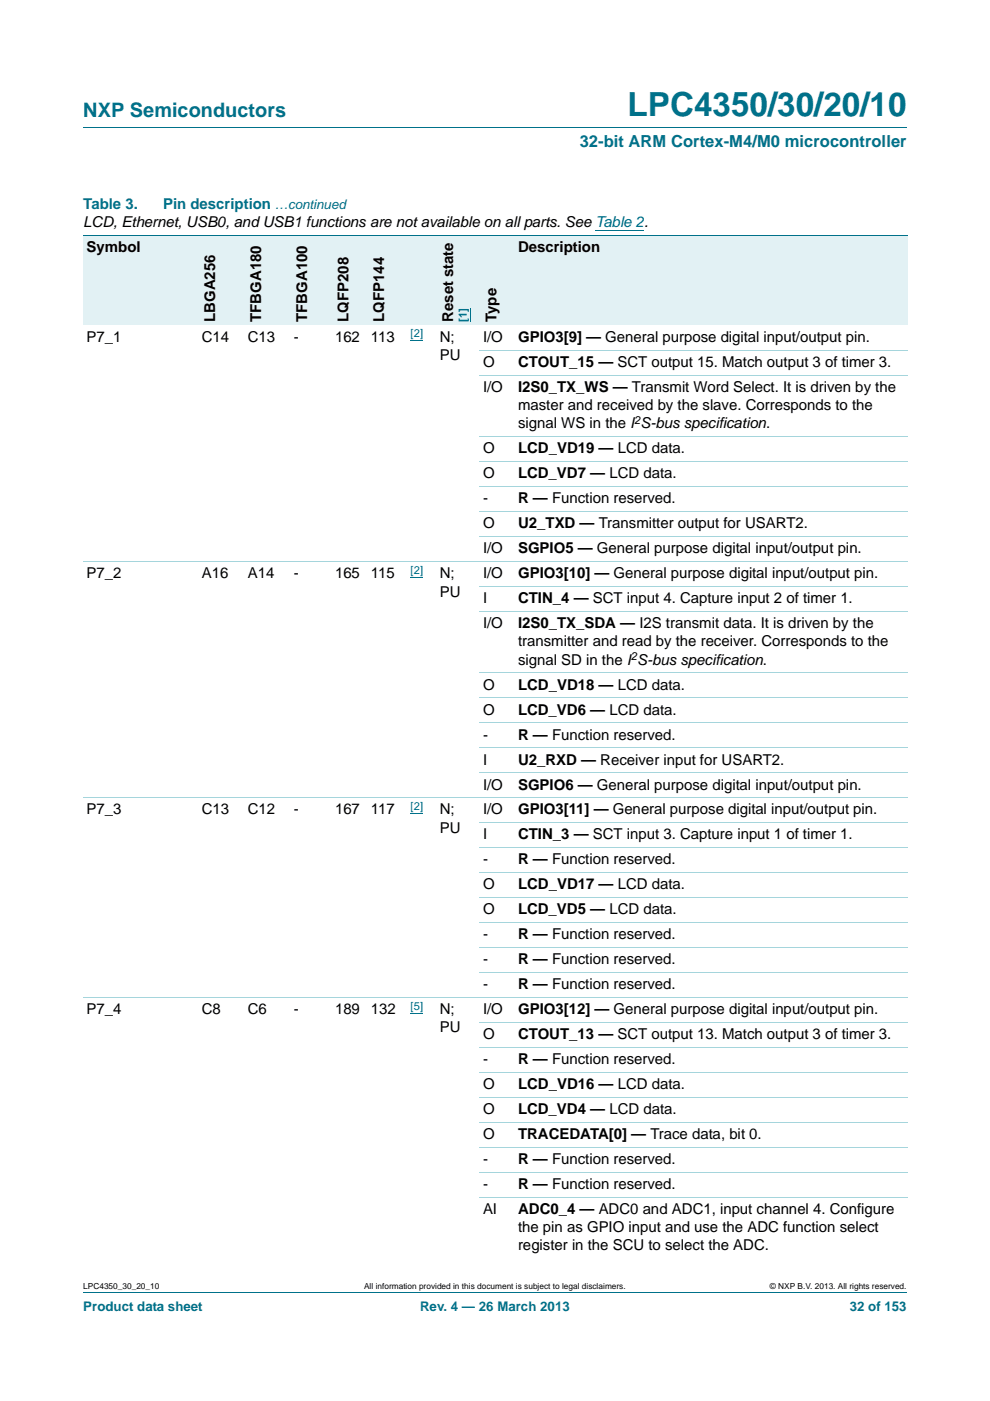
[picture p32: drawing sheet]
<svg xmlns="http://www.w3.org/2000/svg" width="210mm" height="297mm" viewBox="0 0 210 297" stroke-linecap="round" stroke-linejoin="round" font-family="sans-serif">
<defs><g id="words">
<text font-size="7" fill="#00718a" x="133.1" y="24.6">LPC4350/30/20/10</text>
<text font-size="4.2" fill="#00718a" x="17.7" y="24.9">NXP Semiconductors</text>
<text font-size="3.5" fill="#00718a" x="123" y="31.1">32-bit ARM Cortex-M4/M0 microcontroller</text>
<g font-size="3.2" fill="#00718a">
<text x="17.7" y="44.3">Table 3.</text>
<text x="34.6" y="44.3">Pin description</text>
</g>
<g font-size="3.2">
<text x="17.7" y="48.2">LCD, Ethernet, USB0, and USB1 functions are not available on all parts. See Table 2.</text>
<text x="18.4" y="53.4">Symbol</text>
<text x="109.9" y="53.4">Description</text>
<text x="45.6" y="68.3" transform="rotate(-90 45.6 68.3)">LBGA256</text>
<text x="55.4" y="68.3" transform="rotate(-90 55.4 68.3)">TFBGA180</text>
<text x="65.2" y="68.3" transform="rotate(-90 65.2 68.3)">TFBGA100</text>
<text x="73.9" y="68.3" transform="rotate(-90 73.9 68.3)">LQFP208</text>
<text x="81.5" y="68.3" transform="rotate(-90 81.5 68.3)">LQFP144</text>
<text x="96.1" y="68.3" transform="rotate(-90 96.1 68.3)">Reset state</text>
<text x="105.3" y="68.3" transform="rotate(-90 105.3 68.3)">Type</text>
<text x="18.4" y="72.5">P7_1</text>
<text x="42.8" y="72.5">C14</text>
<text x="52.5" y="72.5">C13</text>
<text x="62.3" y="72.5">-</text>
<text x="71.1" y="72.5">162</text>
<text x="78.7" y="72.5">113</text>
<text x="93.3" y="72.5">N;</text>
<text x="93.3" y="76.4">PU</text>
<text x="102.4" y="72.5">I/O</text>
<text x="102.4" y="77.8">O</text>
<text x="109.9" y="72.5">GPIO3[9] — General purpose digital input/output pin.</text>
<text x="109.9" y="77.8">CTOUT_15 — SCT output 15. Match output 3 of timer 3.</text>
<text x="102.4" y="83.1">I/O</text>
<text x="109.9" y="83.1">I2S0_TX_WS — Transmit Word Select. It is driven by the</text>
<text x="109.9" y="87">master and received by the slave. Corresponds to the</text>
<text x="109.9" y="90.8">signal WS in the I S-bus specification.</text>
<text x="102.4" y="96.1">O</text>
<text x="102.4" y="101.4">O</text>
<text x="109.9" y="96.1">LCD_VD19 — LCD data.</text>
<text x="109.9" y="101.4">LCD_VD7 — LCD data.</text>
<text x="102.4" y="106.7">-</text>
<text x="109.9" y="106.7">R — Function reserved.</text>
<text x="102.4" y="112">O</text>
<text x="109.9" y="112">U2_TXD — Transmitter output for USART2.</text>
<text x="102.4" y="117.3">I/O</text>
<text x="109.9" y="117.3">SGPIO5 — General purpose digital input/output pin.</text>
<text x="18.4" y="122.6">P7_2</text>
<text x="42.8" y="122.6">A16</text>
<text x="52.5" y="122.6">A14</text>
<text x="62.3" y="122.6">-</text>
<text x="71.1" y="122.6">165</text>
<text x="78.7" y="122.6">115</text>
<text x="93.3" y="122.6">N;</text>
<text x="102.4" y="122.6">I/O</text>
<text x="109.9" y="122.6">GPIO3[10] — General purpose digital input/output pin.</text>
<text x="93.3" y="126.5">PU</text>
<text x="102.4" y="127.9">I</text>
<text x="109.9" y="127.9">CTIN_4 — SCT input 4. Capture input 2 of timer 1.</text>
<text x="102.4" y="133.2">I/O</text>
<text x="109.9" y="133.2">I2S0_TX_SDA — I2S transmit data. It is driven by the</text>
<text x="109.9" y="137.1">transmitter and read by the receiver. Corresponds to the</text>
<text x="109.9" y="140.9">signal SD in the I S-bus specification.</text>
<text x="102.4" y="146.2">O</text>
<text x="109.9" y="146.2">LCD_VD18 — LCD data.</text>
<text x="102.4" y="151.5">O</text>
<text x="109.9" y="151.5">LCD_VD6 — LCD data.</text>
<text x="102.4" y="156.8">-</text>
<text x="109.9" y="156.8">R — Function reserved.</text>
<text x="102.4" y="162.1">I</text>
<text x="102.4" y="167.4">I/O</text>
<text x="109.9" y="162.1">U2_RXD — Receiver input for USART2.</text>
<text x="109.9" y="167.4">SGPIO6 — General purpose digital input/output pin.</text>
<text x="18.4" y="172.7">P7_3</text>
<text x="42.8" y="172.7">C13</text>
<text x="52.5" y="172.7">C12</text>
<text x="62.3" y="172.7">-</text>
<text x="71.1" y="172.7">167</text>
<text x="78.7" y="172.7">117</text>
<text x="93.3" y="172.7">N;</text>
<text x="102.4" y="172.7">I/O</text>
<text x="109.9" y="172.7">GPIO3[11] — General purpose digital input/output pin.</text>
<text x="93.3" y="176.6">PU</text>
<text x="102.4" y="178">I</text>
<text x="109.9" y="178">CTIN_3 — SCT input 3. Capture input 1 of timer 1.</text>
<text x="102.4" y="183.3">-</text>
<text x="109.9" y="183.3">R — Function reserved.</text>
<text x="102.4" y="188.6">O</text>
<text x="109.9" y="188.6">LCD_VD17 — LCD data.</text>
<text x="102.4" y="193.8">O</text>
<text x="109.9" y="193.8">LCD_VD5 — LCD data.</text>
<text x="102.4" y="199.1">-</text>
<text x="109.9" y="199.1">R — Function reserved.</text>
<text x="102.4" y="204.4">-</text>
<text x="102.4" y="209.7">-</text>
<text x="109.9" y="204.4">R — Function reserved.</text>
<text x="109.9" y="209.7">R — Function reserved.</text>
<text x="18.4" y="215">P7_4</text>
<text x="42.8" y="215">C8</text>
<text x="52.6" y="215">C6</text>
<text x="62.3" y="215">-</text>
<text x="71.1" y="215">189</text>
<text x="78.7" y="215">132</text>
<text x="93.3" y="215">N;</text>
<text x="102.4" y="215">I/O</text>
<text x="109.9" y="215">GPIO3[12] — General purpose digital input/output pin.</text>
<text x="93.3" y="218.9">PU</text>
<text x="102.4" y="220.3">O</text>
<text x="109.9" y="220.3">CTOUT_13 — SCT output 13. Match output 3 of timer 3.</text>
<text x="102.4" y="225.6">-</text>
<text x="109.9" y="225.6">R — Function reserved.</text>
<text x="102.4" y="230.9">O</text>
<text x="109.9" y="230.9">LCD_VD16 — LCD data.</text>
<text x="102.4" y="236.2">O</text>
<text x="109.9" y="236.2">LCD_VD4 — LCD data.</text>
<text x="102.4" y="241.5">O</text>
<text x="109.9" y="241.5">TRACEDATA[0] — Trace data, bit 0.</text>
<text x="102.4" y="246.8">-</text>
<text x="109.9" y="246.8">R — Function reserved.</text>
<text x="102.4" y="252.1">-</text>
<text x="102.4" y="257.4">AI</text>
<text x="109.9" y="252.1">R — Function reserved.</text>
<text x="109.9" y="257.4">ADC0_4 — ADC0 and ADC1, input channel 4. Configure</text>
<text x="109.9" y="261.2">the pin as GPIO input and use the ADC function select</text>
<text x="109.9" y="265.1">register in the SCU to select the ADC.</text>
</g>
<g font-size="2.8" fill="#00718a">
<text x="58.3" y="44.3">…continued</text>
<text x="17.7" y="277.9">Product data sheet</text>
<text x="89.1" y="277.9">Rev. 4 — 26 March 2013</text>
<text x="180.2" y="277.9">32 of 153</text>
</g>
<g font-size="2.4" fill="#00f">
<text x="87.1" y="71.5">[2]</text>
<text x="99" y="68.3" transform="rotate(-90 99 68.3)">[1]</text>
<text x="87.1" y="121.6">[2]</text>
<text x="87.1" y="171.7">[2]</text>
<text x="87.1" y="214.1">[5]</text>
</g>
<g font-size="2.4">
<text x="134.6" y="89.9">2</text>
<text x="133.8" y="140">2</text>
</g>
<g font-size="1.8">
<text x="17.7" y="273.3">LPC4350_30_20_10</text>
<text x="77.2" y="273.3">All information provided in this document is subject to legal disclaimers.</text>
<text x="163.3" y="273.3">© NXP B.V. 2013. All rights reserved.</text>
</g>
</g></defs>
<path d="M17.7 27h174.6M17.7 273.9h174.6" fill="none" stroke="#00718a" stroke-width=".21"/>
<path d="M126.3 48.9h10.3M87.1 72.2h2.6M87.1 122.3h2.6M87.1 172.4h2.6M87.1 214.8h2.6" fill="none" stroke="#00f" stroke-width=".21"/>
<g fill="#e2f1f4">
<path d="M17.7 49.9h24.4v19.1h-24.4z"/>
<path d="M42.1 49.9h9.8v19.1h-9.8z"/>
<path d="M51.9 49.9h9.7v19.1h-9.7z"/>
<path d="M61.6 49.9h8.8v19.1h-8.8z"/>
<path d="M70.4 49.9h7.6v19.1h-7.6z"/>
<path d="M78 49.9h8.4v19.1h-8.4z"/>
<path d="M86.4 49.9h15.3v19.1h-15.3z"/>
</g>
<path d="M99.7 65.3v3" fill="none" stroke="#00f" stroke-width=".21"/>
<g fill="#e2f1f4">
<path d="M101.7 49.9h7.5v19.1h-7.5z"/>
<path d="M109.2 49.9h83.3v19.1h-83.3z"/>
</g>
<path d="M17.7 49.9h174.8" fill="none" stroke="#00718a" stroke-width=".21"/>
<g fill="none" stroke="#a5d5dc" stroke-width=".21">
<path d="M101.7 74.3h90.8M101.7 79.5h90.8M101.7 92.6h90.8M101.7 97.9h90.8M17.7 119.1h174.8M101.7 103.2h90.8M101.7 108.5h90.8M101.7 113.8h90.8M101.7 124.4h90.8M101.7 129.6h90.8M101.7 142.7h90.8M101.7 148h90.8"/>
<path d="M101.7 153.3h90.8M101.7 158.6h90.8M17.7 169.2h174.8M101.7 163.9h90.8M101.7 174.5h90.8M101.7 179.7h90.8M101.7 185h90.8M101.7 190.3h90.8M101.7 195.6h90.8M17.7 211.5h174.8M101.7 200.9h90.8M101.7 206.2h90.8"/>
<path d="M101.7 216.8h90.8M101.7 222.1h90.8M101.7 227.4h90.8M101.7 232.7h90.8M101.7 238h90.8M101.7 243.2h90.8M101.7 248.5h90.8M101.7 253.8h90.8"/>
</g>
<use href="#words"/>
</svg>
